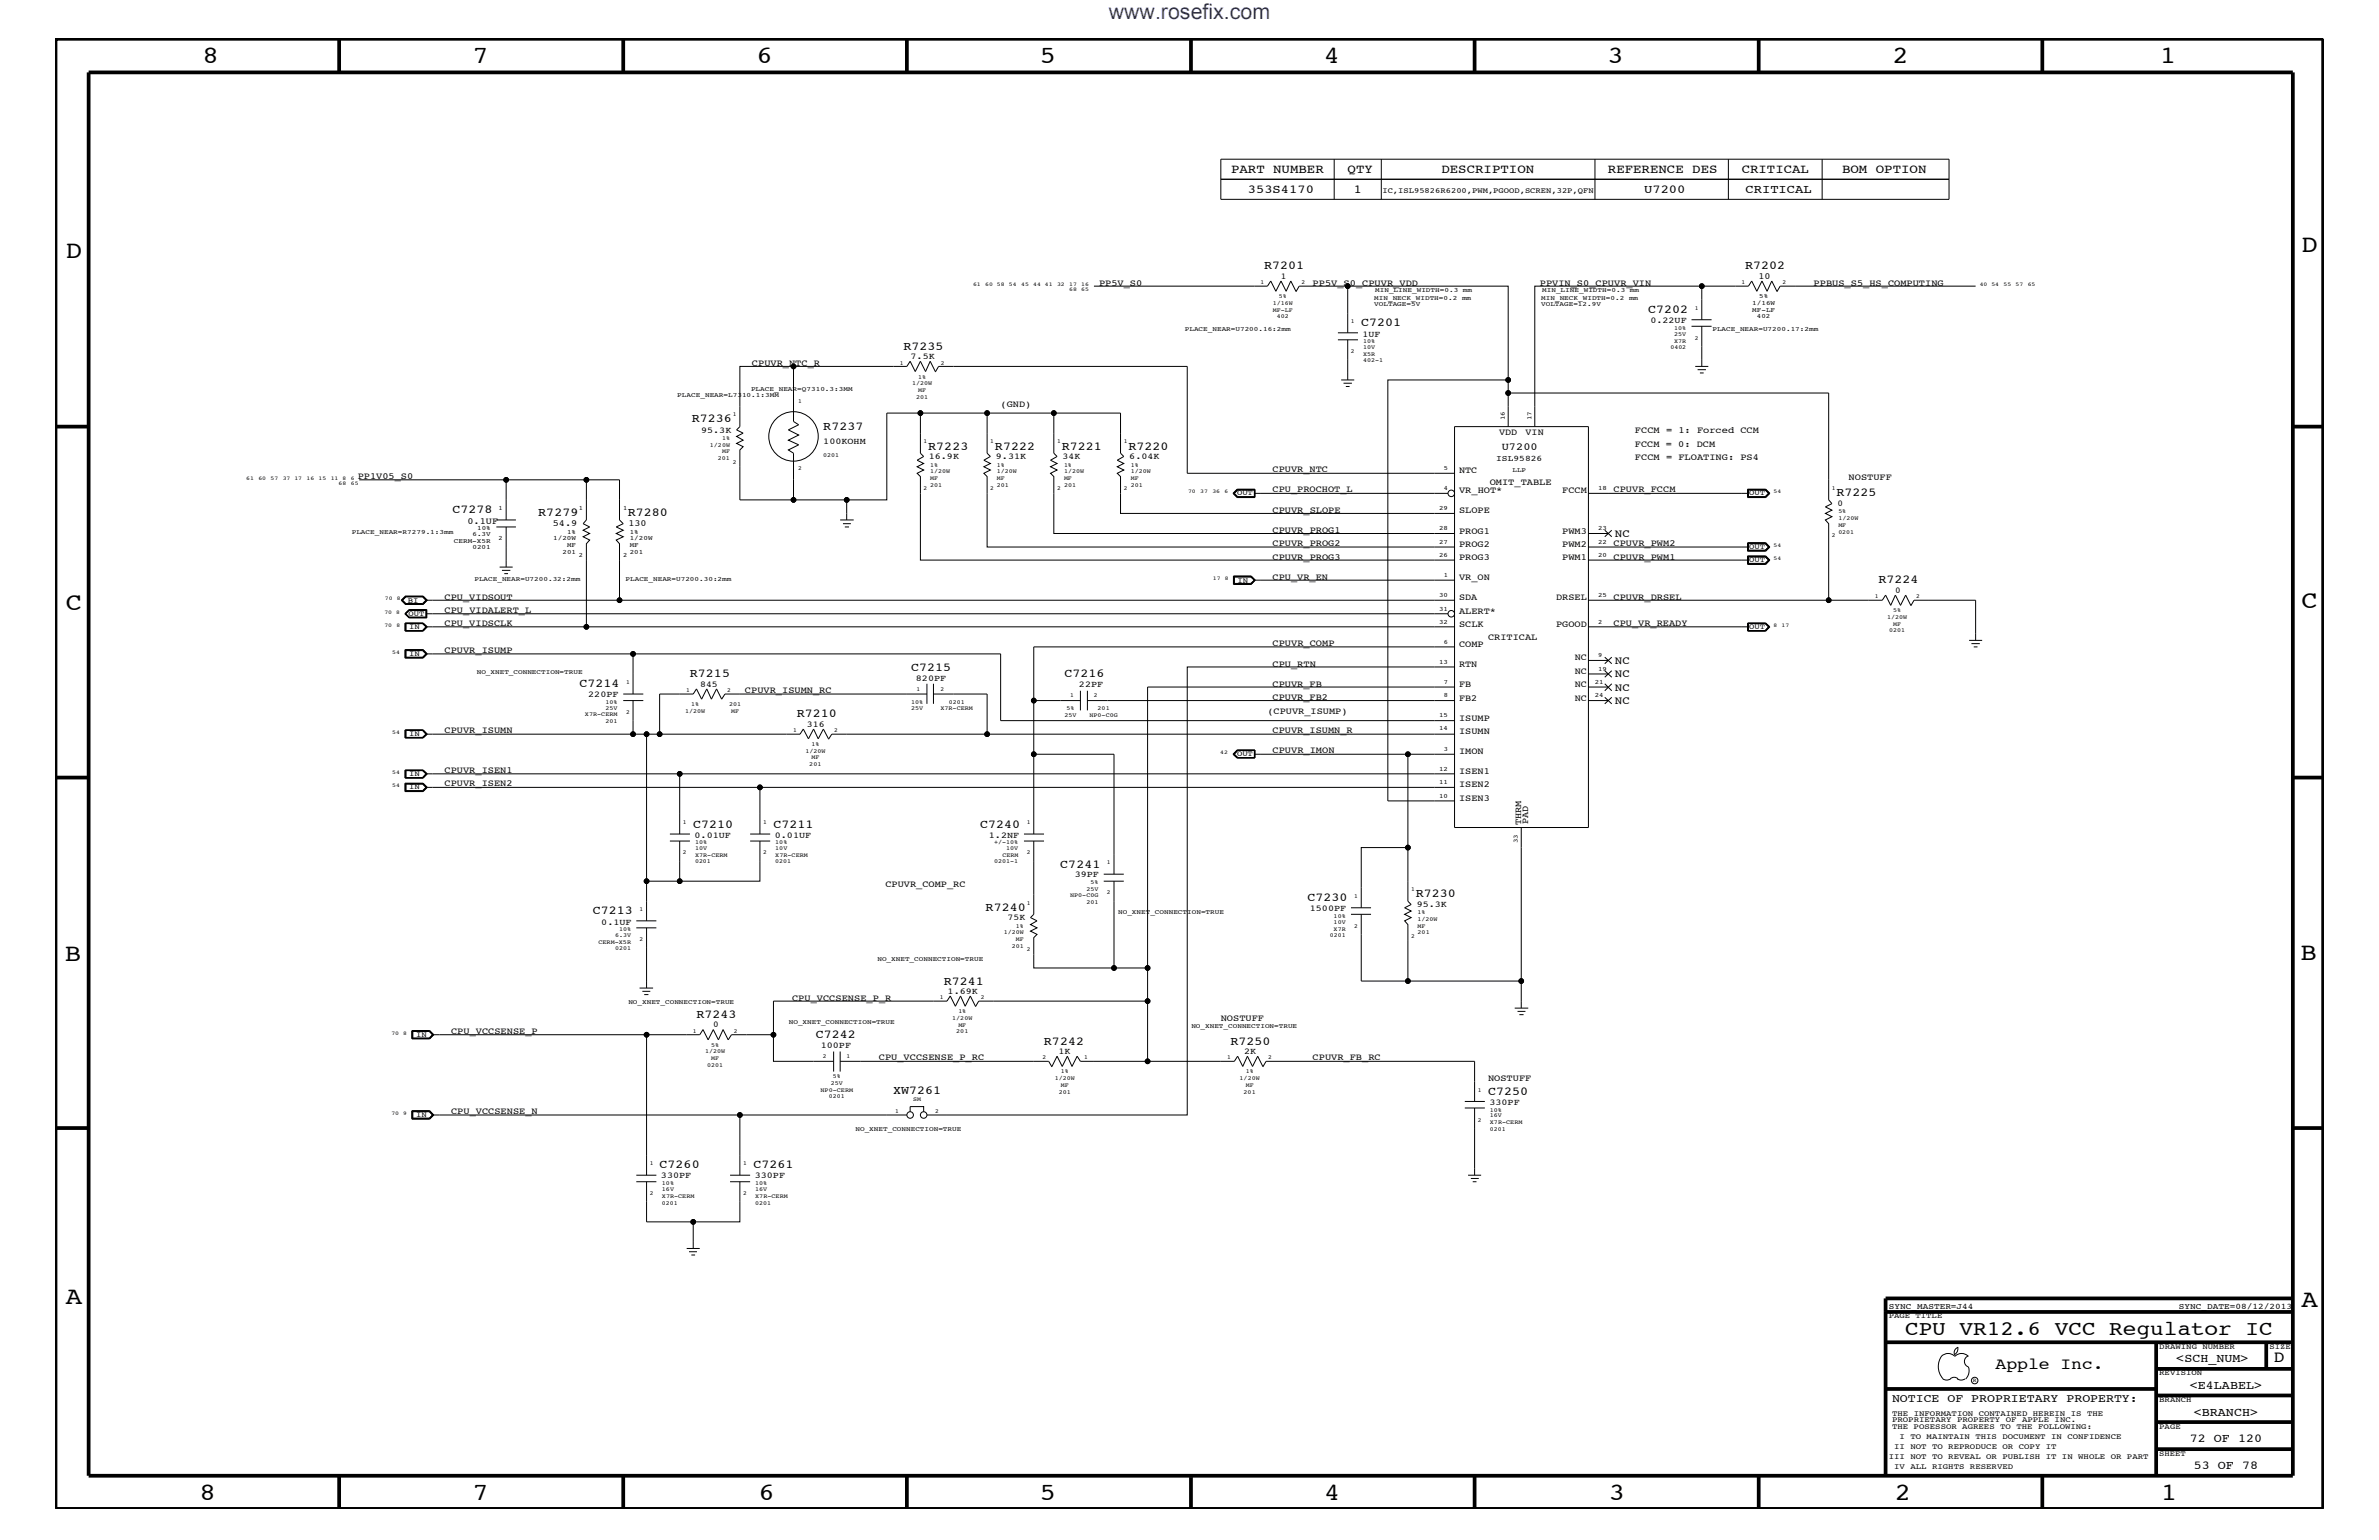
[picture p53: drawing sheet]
<svg xmlns="http://www.w3.org/2000/svg" width="432mm" height="279mm" viewBox="0 0 432 279" stroke-linecap="round" stroke-linejoin="round" font-family="sans-serif">
<defs><g id="words">
<g font-size="4.5">
<text x="36.7" y="11.5">8</text>
<text x="85.8" y="11.5">7</text>
<text x="137.3" y="11.5">6</text>
<text x="188.7" y="11.5">5</text>
<text x="240.3" y="11.5">4</text>
<text x="291.8" y="11.5">3</text>
<text x="343.5" y="11.5">2</text>
<text x="392" y="11.5">1</text>
<text x="11.9" y="46.8">D</text>
<text x="417.7" y="45.7">D</text>
<text x="11.9" y="110.6">C</text>
<text x="417.7" y="110.4">C</text>
<text x="11.8" y="174.3">B</text>
<text x="417.6" y="174.2">B</text>
<text x="11.9" y="236.7">A</text>
<text x="417.7" y="237.1">A</text>
<text x="36.2" y="272.1">8</text>
<text x="85.8" y="272.1">7</text>
<text x="137.7" y="272.1">6</text>
<text x="188.7" y="272.1">5</text>
<text x="240.4" y="272.1">4</text>
<text x="292" y="272.1">3</text>
<text x="343.9" y="272.1">2</text>
<text x="392.2" y="272.1">1</text>
</g>
<text font-size="3.9" fill="#00f" x="201.2" y="3.5">www.rosefix.com</text>
<text font-size="3.7" x="345.8" y="242.3">CPU VR12.6 VCC Regulator IC</text>
<g font-size="3">
<text x="362.2" y="248.4">Apple Inc.</text>
<text x="412.7" y="247.1">D</text>
</g>
<g font-size="2.3">
<text x="223.4" y="31.4">PART NUMBER</text>
<text x="244.6" y="31.4">QTY</text>
<text x="261.6" y="31.4">DESCRIPTION</text>
<text x="291.8" y="31.4">REFERENCE DES</text>
<text x="316.1" y="31.4">CRITICAL</text>
<text x="334.3" y="31.4">BOM OPTION</text>
</g>
<g font-size="2.2">
<text x="226.5" y="35">353S4170</text>
<text x="245.7" y="35">1</text>
<text x="298.4" y="35">U7200</text>
<text x="316.8" y="35">CRITICAL</text>
<text x="229.4" y="48.9">R7201</text>
<text x="316.7" y="48.9">R7202</text>
<text x="247.1" y="59.2">C7201</text>
<text x="299.1" y="56.8">C7202</text>
<text x="164" y="63.4">R7235</text>
<text x="125.6" y="76.7">R7236</text>
<text x="149.4" y="78">R7237</text>
<text x="168.5" y="81.6">R7223</text>
<text x="180.6" y="81.6">R7222</text>
<text x="192.7" y="81.6">R7221</text>
<text x="204.8" y="81.6">R7220</text>
<text x="82.1" y="93.2">C7278</text>
<text x="97.7" y="93.7">R7279</text>
<text x="114" y="93.7">R7280</text>
<text x="333.3" y="90">R7225</text>
<text x="341" y="105.9">R7224</text>
<text x="105.2" y="124.7">C7214</text>
<text x="125.2" y="122.9">R7215</text>
<text x="165.4" y="121.7">C7215</text>
<text x="193.2" y="122.9">C7216</text>
<text x="144.6" y="130.2">R7210</text>
<text x="125.8" y="150.1">C7210</text>
<text x="140.4" y="150.1">C7211</text>
<text x="177.9" y="150.1">C7240</text>
<text x="192.4" y="157.4">C7241</text>
<text x="107.6" y="165.9">C7213</text>
<text x="178.9" y="165.2">R7240</text>
<text x="237.3" y="163.5">C7230</text>
<text x="257" y="162.8">R7230</text>
<text x="171.3" y="178.7">R7241</text>
<text x="126.4" y="184.7">R7243</text>
<text x="148.1" y="188.3">C7242</text>
<text x="189.5" y="189.5">R7242</text>
<text x="223.4" y="189.5">R7250</text>
<text x="162.1" y="198.5">XW7261</text>
<text x="270.1" y="198.7">C7250</text>
<text x="119.7" y="211.9">C7260</text>
<text x="136.7" y="211.9">C7261</text>
<text x="395" y="247.1">&lt;SCH_NUM&gt;</text>
<text x="397.5" y="252">&lt;E4LABEL&gt;</text>
<text x="398.2" y="256.8">&lt;BRANCH&gt;</text>
<text x="397.5" y="261.6">72 OF 120</text>
<text x="398.2" y="266.6">53 OF 78</text>
</g>
<text font-size="2.1" x="343.4" y="254.4">NOTICE OF PROPRIETARY PROPERTY:</text>
<g font-size="2">
<text x="293.1" y="97.4">NC</text>
<text x="293.1" y="120.4">NC</text>
<text x="293.1" y="122.9">NC</text>
<text x="293.1" y="125.3">NC</text>
<text x="293.1" y="127.7">NC</text>
</g>
<text font-size="1.9" x="272.6" y="81.6">U7200</text>
<g font-size="1.7">
<text x="199.5" y="51.8">PP5V_S0</text>
<text x="238.3" y="51.8">PP5V_S0_CPUVR_VDD</text>
<text x="279.5" y="51.8">PPVIN_S0_CPUVR_VIN</text>
<text x="319.2" y="50.7">10</text>
<text x="329.2" y="51.8">PPBUS_S5_HS_COMPUTING</text>
<text x="136.5" y="66.3">CPUVR_NTC_R</text>
<text x="181.6" y="73.8">(GND)</text>
<text x="272.1" y="78.9">VDD</text>
<text x="276.9" y="78.9">VIN</text>
<text x="296.8" y="78.6">FCCM = 1: Forced CCM</text>
<text x="296.8" y="83.5">FCCM = FLOATING: PS4</text>
<text x="296.8" y="81.1">FCCM = 0: DCM</text>
<text x="64.9" y="86.9">PP1V05_S0</text>
<text x="231" y="89.4">CPU_PROCHOT_L</text>
<text x="231" y="85.7">CPUVR_NTC</text>
<text x="264.8" y="85.9">NTC</text>
<text x="264.8" y="89.5">VR_HOT*</text>
<text x="270.4" y="87.9">OMIT_TABLE</text>
<text x="283.5" y="89.5">FCCM</text>
<text x="292.9" y="89.4">CPUVR_FCCM</text>
<text x="335.5" y="87.1">NOSTUFF</text>
<text x="84.8" y="95">0.1UF</text>
<text x="100.3" y="95.4">54.9</text>
<text x="114" y="95.4">130</text>
<text x="231" y="93">CPUVR_SLOPE</text>
<text x="264.8" y="93.2">SLOPE</text>
<text x="231" y="96.6">CPUVR_PROG1</text>
<text x="231" y="99.1">CPUVR_PROG2</text>
<text x="231" y="101.5">CPUVR_PROG3</text>
<text x="264.8" y="101.6">PROG3</text>
<text x="264.8" y="99.3">PROG2</text>
<text x="264.8" y="96.8">PROG1</text>
<text x="283.5" y="101.6">PWM1</text>
<text x="283.5" y="99.3">PWM2</text>
<text x="283.5" y="96.8">PWM3</text>
<text x="292.9" y="101.5">CPUVR_PWM1</text>
<text x="292.9" y="99.1">CPUVR_PWM2</text>
<text x="231" y="105.2">CPU_VR_EN</text>
<text x="264.8" y="105.3">VR_ON</text>
<text x="80.7" y="108.8">CPU_VIDSOUT</text>
<text x="80.7" y="113.7">CPU_VIDSCLK</text>
<text x="80.7" y="111.2">CPU_VIDALERT_L</text>
<text x="264.8" y="113.7">SCLK</text>
<text x="264.8" y="111.4">ALERT*</text>
<text x="264.8" y="108.9">SDA</text>
<text x="282.4" y="108.9">DRSEL</text>
<text x="282.4" y="113.7">PGOOD</text>
<text x="292.9" y="113.7">CPU_VR_READY</text>
<text x="292.9" y="108.8">CPUVR_DRSEL</text>
<text x="80.7" y="118.5">CPUVR_ISUMP</text>
<text x="231" y="117.3">CPUVR_COMP</text>
<text x="264.8" y="117.4">COMP</text>
<text x="270.1" y="116.2">CRITICAL</text>
<text x="285.8" y="119.8">NC</text>
<text x="135.2" y="125.8">CPUVR_ISUMN_RC</text>
<text x="231" y="120.9">CPU_RTN</text>
<text x="231" y="124.6">CPUVR_FB</text>
<text x="264.8" y="124.7">FB</text>
<text x="264.8" y="121">RTN</text>
<text x="285.8" y="122.3">NC</text>
<text x="285.8" y="124.7">NC</text>
<text x="230" y="129.6">(CPUVR_ISUMP)</text>
<text x="231" y="126.9">CPUVR_FB2</text>
<text x="264.8" y="130.8">ISUMP</text>
<text x="264.8" y="127.1">FB2</text>
<text x="285.8" y="127.1">NC</text>
<text x="80.7" y="133">CPUVR_ISUMN</text>
<text x="231" y="136.7">CPUVR_IMON</text>
<text x="231" y="133">CPUVR_ISUMN_R</text>
<text x="264.8" y="136.8">IMON</text>
<text x="264.8" y="133.2">ISUMN</text>
<text x="80.7" y="140.3">CPUVR_ISEN1</text>
<text x="80.7" y="142.7">CPUVR_ISEN2</text>
<text x="264.8" y="142.9">ISEN2</text>
<text x="264.8" y="140.4">ISEN1</text>
<text x="264.8" y="145.3">ISEN3</text>
<text x="276.1" y="149.8" transform="rotate(-90 276.1 149.8)">THRM</text>
<text x="277.4" y="149.5" transform="rotate(-90 277.4 149.5)">PAD</text>
<text x="160.7" y="160.9">CPUVR_COMP_RC</text>
<text x="143.8" y="181.6">CPU_VCCSENSE_P_R</text>
<text x="221.6" y="185.3">NOSTUFF</text>
<text x="81.9" y="187.6">CPU_VCCSENSE_P</text>
<text x="159.5" y="192.4">CPU_VCCSENSE_P_RC</text>
<text x="238.3" y="192.4">CPUVR_FB_RC</text>
<text x="270.1" y="196.2">NOSTUFF</text>
<text x="81.9" y="202.1">CPU_VCCSENSE_N</text>
</g>
<g font-size="1.6">
<text x="232.5" y="50.7">1</text>
<text x="299.6" y="58.6">0.22UF</text>
<text x="165.3" y="65.1">7.5K</text>
<text x="247.3" y="61.1">1UF</text>
<text x="127.3" y="78.5">95.3K</text>
<text x="149.4" y="80.5">100KOHM</text>
<text x="168.6" y="83.3">16.9K</text>
<text x="180.8" y="83.3">9.31K</text>
<text x="192.9" y="83.3">34K</text>
<text x="205" y="83.3">6.04K</text>
<text x="333.5" y="91.8">0</text>
<text x="344" y="107.6">0</text>
<text x="127.1" y="124.6">845</text>
<text x="166.2" y="123.5">820PF</text>
<text x="195.8" y="124.7">22PF</text>
<text x="106.8" y="126.5">220PF</text>
<text x="146.5" y="131.9">316</text>
<text x="126.1" y="152">0.01UF</text>
<text x="140.6" y="152">0.01UF</text>
<text x="179.5" y="152">1.2NF</text>
<text x="195.1" y="159.2">39PF</text>
<text x="109.1" y="167.8">0.1UF</text>
<text x="182.9" y="167">75K</text>
<text x="237.7" y="165.3">1500PF</text>
<text x="257.1" y="164.5">95.3K</text>
<text x="172" y="180.4">1.69K</text>
<text x="129.5" y="186.4">0</text>
<text x="149" y="190.2">100PF</text>
<text x="192.1" y="191.2">1K</text>
<text x="225.8" y="191.2">2K</text>
<text x="270.3" y="200.4">330PF</text>
<text x="120" y="213.8">330PF</text>
<text x="137" y="213.8">330PF</text>
</g>
<g font-size="1.5">
<text x="271.6" y="83.7">ISL95826</text>
<text x="342.8" y="237.4">SYNC_MASTER=J44</text>
<text x="395.5" y="237.4">SYNC_DATE=08/12/2013</text>
</g>
<g font-size="1.4">
<text x="250.9" y="35">IC,ISL95826R6200,PWM,PGOOD,SCREN,32P,QFN</text>
<text x="224.5" y="89.9">OUT</text>
<text x="317.5" y="89.9">OUT</text>
<text x="317.5" y="99.6">OUT</text>
<text x="224.6" y="105.7">IN</text>
<text x="317.5" y="102.1">OUT</text>
<text x="74" y="109.3">BI</text>
<text x="74.2" y="111.7">OUT</text>
<text x="74.3" y="114.2">IN</text>
<text x="74.3" y="119">IN</text>
<text x="317.5" y="114.2">OUT</text>
<text x="74.3" y="133.5">IN</text>
<text x="224.5" y="137.2">OUT</text>
<text x="74.3" y="140.8">IN</text>
<text x="74.3" y="143.2">IN</text>
<text x="75.5" y="188.1">IN</text>
<text x="75.5" y="202.6">IN</text>
<text x="342.8" y="239.2">PAGE TITLE</text>
<text x="391.9" y="244.7">DRAWING NUMBER</text>
<text x="411.9" y="244.7">SIZE</text>
<text x="391.9" y="249.5">REVISION</text>
<text x="343.4" y="256.8">THE INFORMATION CONTAINED HEREIN IS THE</text>
<text x="391.9" y="254.4">BRANCH</text>
<text x="343.4" y="258">PROPRIETARY PROPERTY OF APPLE INC.</text>
<text x="343.4" y="259.3">THE POSESSOR AGREES TO THE FOLLOWING:</text>
<text x="343.8" y="262.9">II NOT TO REPRODUCE OR COPY IT</text>
<text x="344.8" y="261.1">I TO MAINTAIN THIS DOCUMENT IN CONFIDENCE</text>
<text x="391.9" y="259.3">PAGE</text>
<text x="342.8" y="264.7">III NOT TO REVEAL OR PUBLISH IT IN WHOLE OR PART</text>
<text x="343.8" y="266.6">IV ALL RIGHTS RESERVED</text>
<text x="391.9" y="264.1">SHEET</text>
</g>
<g font-size="1.2">
<text x="249.6" y="53">MIN_LINE_WIDTH=0.3</text>
<text x="265.5" y="53">mm</text>
<text x="279.9" y="53">MIN_LINE_WIDTH=0.3</text>
<text x="295.8" y="53">mm</text>
<text x="215.1" y="60">PLACE_NEAR=U7200.16:2mm</text>
<text x="249.4" y="55.6">VOLTAGE=5V</text>
<text x="249.4" y="54.4">MIN_NECK_WIDTH=0.2</text>
<text x="265.4" y="54.4">mm</text>
<text x="279.7" y="55.6">VOLTAGE=12.9V</text>
<text x="279.7" y="54.4">MIN_NECK_WIDTH=0.2</text>
<text x="295.7" y="54.4">mm</text>
<text x="310.8" y="60">PLACE_NEAR=U7200.17:2mm</text>
<text x="318.1" y="55.3">1/16W</text>
<text x="318.1" y="56.6">MF-LF</text>
<text x="318.9" y="57.8">402</text>
<text x="319.3" y="54.1">5%</text>
<text x="136.3" y="70.9">PLACE_NEAR=Q7310.3:3MM</text>
<text x="122.9" y="72.1">PLACE_NEAR=L7310.1:3MM</text>
<text x="273.1" y="76.2" transform="rotate(-90 273.1 76.2)">16</text>
<text x="278" y="76.2" transform="rotate(-90 278 76.2)">17</text>
<text x="262" y="85.3">5</text>
<text x="262" y="88.9">4</text>
<text x="274.5" y="85.6">LLP</text>
<text x="290.1" y="88.9">18</text>
<text x="90.5" y="92.6">1</text>
<text x="105.1" y="92.6">1</text>
<text x="113.1" y="92.6">1</text>
<text x="261.2" y="92.6">29</text>
<text x="63.8" y="96.8">PLACE_NEAR=R7279.1:3mm</text>
<text x="82.4" y="98.5">CERM-X5R</text>
<text x="85.8" y="99.7">0201</text>
<text x="85.8" y="97.3">6.3V</text>
<text x="86.6" y="96.2">10%</text>
<text x="90.5" y="98">2</text>
<text x="100.4" y="98">1/20W</text>
<text x="102.1" y="100.4">201</text>
<text x="103" y="99.3">MF</text>
<text x="103" y="96.8">1%</text>
<text x="105.1" y="101">2</text>
<text x="113.1" y="101">2</text>
<text x="114.3" y="100.4">201</text>
<text x="114.3" y="98">1/20W</text>
<text x="114.3" y="99.3">MF</text>
<text x="114.3" y="96.8">1%</text>
<text x="261.2" y="96.2">28</text>
<text x="261.2" y="98.7">27</text>
<text x="261.2" y="101">26</text>
<text x="290.1" y="101">20</text>
<text x="290.1" y="98.7">22</text>
<text x="290.1" y="96.2">23</text>
<text x="86.1" y="105.4">PLACE_NEAR=U7200.32:2mm</text>
<text x="113.5" y="105.4">PLACE_NEAR=U7200.30:2mm</text>
<text x="262" y="104.7">1</text>
<text x="261.2" y="110.8">31</text>
<text x="261.2" y="113.1">32</text>
<text x="261.2" y="108.3">30</text>
<text x="290.1" y="113.1">2</text>
<text x="290.1" y="108.3">25</text>
<text x="262" y="116.8">6</text>
<text x="290.1" y="119.2">9</text>
<text x="86.5" y="122.2">NO_XNET_CONNECTION=TRUE</text>
<text x="261.2" y="120.4">13</text>
<text x="262" y="124.1">7</text>
<text x="289.5" y="124.1">21</text>
<text x="290.1" y="121.7">19</text>
<text x="261.2" y="130.2">15</text>
<text x="262" y="126.5">8</text>
<text x="289.5" y="126.5">24</text>
<text x="261.2" y="132.5">14</text>
<text x="262" y="136.2">3</text>
<text x="261.2" y="139.8">12</text>
<text x="261.2" y="142.3">11</text>
<text x="261.2" y="144.7">10</text>
<text x="275.5" y="152.9" transform="rotate(-90 275.5 152.9)">33</text>
<text x="202.9" y="165.9">NO_XNET_CONNECTION=TRUE</text>
<text x="159.3" y="174.4">NO_XNET_CONNECTION=TRUE</text>
<text x="114" y="182.2">NO_XNET_CONNECTION=TRUE</text>
<text x="143.2" y="185.9">NO_XNET_CONNECTION=TRUE</text>
<text x="216.2" y="186.5">NO_XNET_CONNECTION=TRUE</text>
<text x="155.3" y="205.3">NO_XNET_CONNECTION=TRUE</text>
</g>
<g font-size="1.1">
<text x="228.8" y="51.6">1</text>
<text x="236.2" y="51.6">2</text>
<text x="316.1" y="51.6">1</text>
<text x="323.5" y="51.6">2</text>
<text x="231" y="55.3">1/16W</text>
<text x="231" y="56.6">MF-LF</text>
<text x="231.7" y="57.8">402</text>
<text x="232.1" y="54.1">5%</text>
<text x="245.2" y="58.6">1</text>
<text x="303.9" y="59.8">10%</text>
<text x="307.6" y="56.2">1</text>
<text x="245.2" y="64">2</text>
<text x="247.4" y="62.3">10%</text>
<text x="247.4" y="65.7">402-1</text>
<text x="247.4" y="63.4">10V</text>
<text x="247.4" y="64.5">X5R</text>
<text x="303.2" y="63.4">0402</text>
<text x="303.9" y="62.2">X7R</text>
<text x="303.9" y="60.9">25V</text>
<text x="307.6" y="61.7">2</text>
<text x="163.3" y="66.2">1</text>
<text x="165.6" y="69.9">1/20W</text>
<text x="166.7" y="68.7">1%</text>
<text x="166.7" y="71.1">MF</text>
<text x="170.8" y="66.2">2</text>
<text x="133" y="75.6">1</text>
<text x="144.9" y="73.2">1</text>
<text x="166.3" y="72.3">201</text>
<text x="128.9" y="81.1">1/20W</text>
<text x="130.3" y="83.5">201</text>
<text x="131.1" y="82.2">MF</text>
<text x="131.1" y="79.9">1%</text>
<text x="149.4" y="82.8">0201</text>
<text x="167.6" y="80.5">1</text>
<text x="179.7" y="80.5">1</text>
<text x="191.9" y="80.5">1</text>
<text x="204" y="80.5">1</text>
<text x="133" y="84.1">2</text>
<text x="144.9" y="85.3">2</text>
<text x="167.6" y="88.9">2</text>
<text x="168.8" y="88.3">201</text>
<text x="168.8" y="85.9">1/20W</text>
<text x="168.8" y="87.1">MF</text>
<text x="168.8" y="84.7">1%</text>
<text x="179.7" y="88.9">2</text>
<text x="180.9" y="88.3">201</text>
<text x="180.9" y="85.9">1/20W</text>
<text x="180.9" y="87.1">MF</text>
<text x="180.9" y="84.7">1%</text>
<text x="191.9" y="88.9">2</text>
<text x="193.1" y="88.3">201</text>
<text x="193.1" y="85.9">1/20W</text>
<text x="193.1" y="87.1">MF</text>
<text x="193.1" y="84.7">1%</text>
<text x="204" y="88.9">2</text>
<text x="205.2" y="88.3">201</text>
<text x="205.2" y="85.9">1/20W</text>
<text x="205.2" y="87.1">MF</text>
<text x="205.2" y="84.7">1%</text>
<text x="332.5" y="88.9">1</text>
<text x="333.7" y="93.2">5%</text>
<text x="333.7" y="94.3">1/20W</text>
<text x="333.7" y="95.6">MF</text>
<text x="332.5" y="97.4">2</text>
<text x="333.7" y="96.8">0201</text>
<text x="340.3" y="108.6">1</text>
<text x="342.5" y="112.3">1/20W</text>
<text x="343.6" y="111.1">5%</text>
<text x="343.6" y="113.6">MF</text>
<text x="347.8" y="108.6">2</text>
<text x="342.9" y="114.8">0201</text>
<text x="113.6" y="124.1">1</text>
<text x="124.5" y="125.5">1</text>
<text x="132" y="125.5">2</text>
<text x="166.4" y="125.3">1</text>
<text x="170.7" y="125.3">2</text>
<text x="106.2" y="130">X7R-CERM</text>
<text x="109.9" y="131.3">201</text>
<text x="109.9" y="127.7">10%</text>
<text x="109.9" y="128.8">25V</text>
<text x="113.6" y="129.6">2</text>
<text x="124.3" y="129.3">1/20W</text>
<text x="125.4" y="128">1%</text>
<text x="132.3" y="128">201</text>
<text x="132.7" y="129.3">MF</text>
<text x="165.4" y="127.7">10%</text>
<text x="165.4" y="128.9">25V</text>
<text x="170.7" y="128.9">X7R-CERM</text>
<text x="172.2" y="127.7">0201</text>
<text x="193.2" y="130.2">25V</text>
<text x="193.6" y="128.9">5%</text>
<text x="194.2" y="126.5">1</text>
<text x="197.7" y="130.2">NP0-C0G</text>
<text x="198.5" y="126.5">2</text>
<text x="199.2" y="128.9">201</text>
<text x="143.9" y="132.8">1</text>
<text x="146.2" y="136.6">1/20W</text>
<text x="147.3" y="137.8">MF</text>
<text x="147.3" y="135.3">1%</text>
<text x="151.4" y="132.8">2</text>
<text x="146.9" y="139">201</text>
<text x="124" y="149.5">1</text>
<text x="138.5" y="149.5">1</text>
<text x="186.4" y="149.5">1</text>
<text x="124" y="155">2</text>
<text x="126.2" y="154.3">10V</text>
<text x="126.2" y="155.5">X7R-CERM</text>
<text x="126.2" y="153.2">10%</text>
<text x="138.5" y="155">2</text>
<text x="140.7" y="155.5">X7R-CERM</text>
<text x="140.7" y="154.3">10V</text>
<text x="140.7" y="153.2">10%</text>
<text x="180.4" y="153.2">+/-10%</text>
<text x="181.9" y="155.5">CERM</text>
<text x="182.6" y="154.3">10V</text>
<text x="186.4" y="155">2</text>
<text x="126.2" y="156.7">0201</text>
<text x="140.7" y="156.7">0201</text>
<text x="180.4" y="156.7">0201-1</text>
<text x="197.2" y="161.6">25V</text>
<text x="198" y="160.5">5%</text>
<text x="200.9" y="156.8">1</text>
<text x="256.1" y="161.7">1</text>
<text x="116.1" y="165.3">1</text>
<text x="186.4" y="164.1">1</text>
<text x="194.2" y="162.8">NP0-C0G</text>
<text x="197.2" y="163.9">201</text>
<text x="200.9" y="162.2">2</text>
<text x="242.1" y="166.5">10%</text>
<text x="242.1" y="167.6">10V</text>
<text x="245.8" y="162.8">1</text>
<text x="257.3" y="167.1">1/20W</text>
<text x="257.3" y="165.9">1%</text>
<text x="108.6" y="171.2">CERM-X5R</text>
<text x="111.7" y="172.4">0201</text>
<text x="111.7" y="170">6.3V</text>
<text x="112.4" y="168.9">10%</text>
<text x="116.1" y="170.7">2</text>
<text x="182.2" y="169.5">1/20W</text>
<text x="183.6" y="172">201</text>
<text x="184.4" y="170.7">MF</text>
<text x="184.4" y="168.3">1%</text>
<text x="186.4" y="172.6">2</text>
<text x="241.4" y="170">0201</text>
<text x="242.1" y="168.9">X7R</text>
<text x="245.8" y="168.3">2</text>
<text x="256.1" y="170.1">2</text>
<text x="257.3" y="168.3">MF</text>
<text x="257.3" y="169.5">201</text>
<text x="170.6" y="181.3">1</text>
<text x="172.8" y="185">1/20W</text>
<text x="173.9" y="183.8">1%</text>
<text x="178.1" y="181.3">2</text>
<text x="125.7" y="187.4">1</text>
<text x="128" y="191.1">1/20W</text>
<text x="129.1" y="189.9">5%</text>
<text x="133.2" y="187.4">2</text>
<text x="149.4" y="192">2</text>
<text x="153.7" y="192">1</text>
<text x="173.6" y="187.5">201</text>
<text x="173.9" y="186.3">MF</text>
<text x="128.4" y="193.6">0201</text>
<text x="129.1" y="192.3">MF</text>
<text x="150.8" y="196.8">25V</text>
<text x="151.2" y="195.6">5%</text>
<text x="189.2" y="192.2">2</text>
<text x="191.5" y="195.9">1/20W</text>
<text x="192.6" y="197.2">MF</text>
<text x="192.6" y="194.8">1%</text>
<text x="196.8" y="192.2">1</text>
<text x="222.8" y="192.2">1</text>
<text x="225" y="195.9">1/20W</text>
<text x="226.1" y="197.2">MF</text>
<text x="226.1" y="194.8">1%</text>
<text x="230.2" y="192.2">2</text>
<text x="148.9" y="198.1">NP0-CERM</text>
<text x="150.5" y="199.2">0201</text>
<text x="162.5" y="201.9">1</text>
<text x="165.7" y="199.8">SM</text>
<text x="169.8" y="201.9">2</text>
<text x="192.2" y="198.4">201</text>
<text x="225.7" y="198.4">201</text>
<text x="268.2" y="198.1">1</text>
<text x="268.2" y="203.5">2</text>
<text x="270.4" y="202.7">16V</text>
<text x="270.4" y="204">X7R-CERM</text>
<text x="270.4" y="201.7">10%</text>
<text x="270.4" y="205.2">0201</text>
<text x="117.9" y="211.4">1</text>
<text x="120.1" y="215">10%</text>
<text x="134.9" y="211.4">1</text>
<text x="137.1" y="215">10%</text>
<text x="117.9" y="216.9">2</text>
<text x="120.1" y="218.6">0201</text>
<text x="120.1" y="217.3">X7R-CERM</text>
<text x="120.1" y="216.1">16V</text>
<text x="134.9" y="216.9">2</text>
<text x="137.1" y="217.3">X7R-CERM</text>
<text x="137.1" y="216.1">16V</text>
<text x="137.1" y="218.6">0201</text>
</g>
<g font-size="1">
<text x="176.6" y="51.9">61</text>
<text x="178.8" y="51.9">60 58</text>
<text x="183.1" y="51.9">54</text>
<text x="185.3" y="51.9">45</text>
<text x="187.5" y="51.9">44 41</text>
<text x="191.9" y="51.9">32</text>
<text x="194.1" y="51.9">17</text>
<text x="194.1" y="52.9">68</text>
<text x="196.3" y="51.9">16</text>
<text x="196.3" y="52.9">65</text>
<text x="359.3" y="51.9">40 54</text>
<text x="363.6" y="51.9">55</text>
<text x="365.8" y="51.9">57</text>
<text x="368" y="51.9">65</text>
<text x="44.7" y="87.1">61</text>
<text x="46.9" y="87.1">60</text>
<text x="49.1" y="87.1">57</text>
<text x="51.3" y="87.1">37 17</text>
<text x="55.6" y="87.1">16</text>
<text x="57.8" y="87.1">15</text>
<text x="60" y="87.1">11 8</text>
<text x="61.5" y="88">68</text>
<text x="63.7" y="87.1">6</text>
<text x="63.7" y="88">65</text>
<text x="215.6" y="89.5">70</text>
<text x="217.8" y="89.5">37</text>
<text x="220" y="89.5">36</text>
<text x="222.2" y="89.5">6</text>
<text x="321.9" y="89.5">54</text>
<text x="321.9" y="99.3">54</text>
<text x="321.9" y="101.6">54</text>
<text x="220.1" y="105.3">17</text>
<text x="222.3" y="105.3">8</text>
<text x="69.8" y="113.7">70</text>
<text x="69.8" y="111.4">70 8</text>
<text x="69.8" y="108.9">70</text>
<text x="72" y="113.7">8</text>
<text x="72.1" y="108.9">8</text>
<text x="321.9" y="113.7">8</text>
<text x="323.3" y="113.7">17</text>
<text x="71.2" y="118.6">54</text>
<text x="71.2" y="133.2">54</text>
<text x="221.5" y="136.8">42</text>
<text x="71.2" y="140.4">54</text>
<text x="71.2" y="142.9">54</text>
<text x="71" y="187.7">70 8</text>
<text x="71" y="202.3">70 9</text>
<text x="358.1" y="250.7">R</text>
</g>
</g></defs>
<g fill="none" stroke="#000" stroke-width=".18">
<path d="M221.6 32.5h132.2M221.6 28.9h132.2v7.3h-132.2zM242.2 28.9v7.3M250.7 28.9v7.3M289.5 28.9v7.3M313.7 28.9v7.3M330.7 28.9v7.3M198.6 51.9h31.5l.5-.9 1 1.8 .9-1.8 .9 1.8 .9-1.8 .9 1.8M244.6 51.9h-8.8l-.6 1M244.6 51.9v8.5M244.6 51.9h29.1v17M307 58h3.7"/>
<path d="M307 59.2h3.7M308.9 51.9h-30.3v25.5M308.9 59.2v7.3M322.5 52.8l-.9-1.8-.9 1.8-.9-1.8-.9 1.8-1-1.8-.5 .9h-8.5v6.1M358.6 51.9h-35.5l-.6 1M144 66.5v10l1 .6-1.9 .9 1.9 .9-1.9 1 1.9 .8-1.9 .9 .9 .6v8.5h17v-15.8h6.1v7.3l.6 .6-1.2 .7 1.2 .6-1.2 .6 1.2 .6-1.2 .6 .6 .6v15.1h96.9M167.1 74.9h12.1M169.8 67.5l.6-1h45.1v19.4h48.5M169.8 67.4l-1-1.9-.8 1.9-.9-1.9-1 1.9-.9-1.9-.6 1h-30.3v10.9l-.6 .6 1.2 .6-1.2 .6 1.2 .7-1.2 .5 1.2 .6-.6 .6v9.1h9.7M191.3 74.9h12.1v7.3l.6 .6-1.2 .7 1.2 .6-1.2 .6 1.2 .6-1.2 .6 .6 .6v6.7h60.6M242.8 61.7h3.7M242.8 60.4h3.7"/>
<path d="M243.4 68.9h2.4M243.9 69.5h1.5M244.3 70.1h.7M244.6 61.7v7.2M264 77.4h24.3v72.7h-24.3zM273.7 71.3v-2.4h-21.8v76.4h12.1M273.7 77.4v-6.1h58.2v19.4l.6 .7-1.2 .6 1.2 .6-1.2 .6 1.2 .5-1.2 .6 .6 .7v13.9h9.8l.5-.9 1 1.8 .8-1.8 1 1.8 .9-1.8 .9 1.8M307.7 66.5h2.4M308.1 67.1h1.5M308.5 67.7h.7M65.2 87.1h26.7v7.2M90.1 94.3h3.5"/>
<path d="M90.1 95.6h3.5M91.9 87.1h14.5v7.2l-.6 .7 1.2 .6-1.2 .6 1.2 .6-1.2 .6 1.2 .6-.6 .7v15M91.9 95.6v7.3M106.4 87.1h6v7.2l.7 .7-1.2 .6 1.2 .6-1.2 .6 1.2 .6-1.2 .6 .5 .7v10.2h151.6M152.5 94.3h2.4M153 95h1.4M153.3 95.6h.8M153.7 90.7v3.6M223.8 89.5l.7-.8h3.3v1.6h-3.3zM224.6 88.8l-.6 .7 .6 .7M227.7 88.8v1.4M227.7 88.9h-3.1l-.6 .6 .6 .6h3.1"/>
<path d="M227.7 89.5h35.1M227.8 88.8h-3.3l-.6 .7 .6 .7h3.3M264 96.8h-72.7v-10.3l-.6-.6 1.2-.6-1.2-.6 1.2-.6-1.2-.6 1.2-.7-.6-.6v-7.3h-12.1v7.3l.6 .6-1.2 .7 1.2 .6-1.2 .6 1.2 .6-1.2 .6 .6 .6v12.7h84.8M288.3 89.5h29.1M288.3 96.8h3.6M288.3 99.2h29.1M291.3 96.2l1.2 1.2M292.5 96.2l-1.2 1.2M317.2 88.7h3.3l.7 .8-.7 .8h-3.3zM317.2 98.5h3.3l.7 .7-.7 .8h-3.3zM317.3 98.5v1.4h3.2l.7-.7-.7-.7M317.3 88.8h3.2l.7 .7-.7 .7h-3.2z"/>
<path d="M317.4 88.9h3l.6 .6-.6 .6h-3M317.4 98.7h3l.6 .5-.6 .6M317.4 88.8v1.4M317.4 98.6h3l.7 .6-.7 .6h-3zM320.4 88.8l.7 .7-.7 .7M72.8 108.9l.8-.8h3.2l.8 .8-.8 .8h-3.2zM72.9 108.9l.8-.7h3.1l.7 .7-.7 .8h-3.1zM73 108.9l.7-.7h3l.7 .7-.7 .7h-3zM73.1 108.9l.6-.6h3l.6 .6-.6 .6h-3zM73.5 117.9h3.3l.8 .7-.8 .8h-3.3zM73.5 111.4l.8-.8h3.2v1.5h-3.2zM73.5 111.4l.8 .6"/>
<path d="M73.6 113v1.5M73.7 118h3l.6 .6-.6 .6h-3M73.7 111.4l.6-.6h3v1.1h-3zM74.3 110.7l-.8 .7M74.3 110.7l-.7 .7 .7 .6M74.3 110.7h3.1v1.3h-3.1M76.7 113.1l.6 .6-.6 .7M76.7 113.1h-3v1.3h3M76.7 119.3l.7-.7-.7-.6h-3v1.3M76.7 113.1l.7 .6-.7 .7M76.8 113l.8 .7-.8 .8M76.8 113l.7 .7-.7 .8"/>
<path d="M76.8 117.9l.7 .7-.7 .7h-3.2v-1.4M76.8 113h-3.3v1.5h3.3M77.3 108.9h35.1M77.3 113.7h186.7M77.3 111.4h185.5M77.3 118.6h37.6M90.7 102.9h2.4M91.1 103.5h1.5M91.5 104.1h.7M223.9 104.5h3.2l.8 .8-.8 .7h-3.2zM224 104.7h3.1l.6 .6M224 106v-1.4h3.1l.7 .7-.7 .7"/>
<path d="M227 104.7l.7 .6-.7 .6h-3v-1.2M227.7 105.3l-.6 .6h-3.1M227.7 105.3h36.3M264 117.4h-76.4v33.9M288.3 108.9h43.6M288.3 113.7h29.1M288.3 101.6h29.1M288.3 119.8h3.6M291.3 119.2l1.2 1.2M292.5 119.2l-1.2 1.2M317.2 100.9h3.3l.7 .7-.7 .8h-3.3zM317.3 113v1.5"/>
<path d="M317.4 101h3l.7 .6-.7 .7h-3zM320.4 113.1l.7 .6-.7 .7M320.4 113.1l.6 .6-.6 .7M320.4 101l.6 .6-.6 .6h-3M320.4 113.1h-3v1.3h3M320.5 113l.7 .7-.7 .8M320.5 113h-3.3v1.5h3.3M320.5 102.4l.7-.8-.7-.7h-3.2v1.5M346.8 109.9l.6-1h11.2v7.3M357.4 116.2h2.4M357.8 116.8h1.5M358.2 117.4h.7"/>
<path d="M73.6 132.4v1.5M73.6 139.7v1.5M76.7 139.8l.6 .6-.6 .7M76.7 132.5l.6 .7-.6 .6M76.7 132.5h-3v1.3h3M76.7 139.8h-3v1.3h3M76.7 139.8l.7 .6-.7 .7M76.7 132.5l.7 .7-.7 .6M76.8 139.7l.8 .7-.8 .8M76.8 132.4l.8 .8-.8 .7M76.8 139.7l.7 .7-.7 .8M76.8 132.4l.7 .8-.7 .7"/>
<path d="M76.8 132.4h-3.3v1.5h3.3M76.8 139.7h-3.3v1.5h3.3M113.1 127.1h3.7M113.1 125.9h3.7M114.9 125.9v-7.3h66.7v12.1h82.4M114.9 127.1v6.1h-37.6M114.9 133.2h4.8M117.4 133.2v26.7h6v-7.3M168.2 124.1v3.6M168.2 125.9h-36.6l-.6 .9-.9-1.8-1 1.8-.8-1.8-1 1.8-.9-1.8-.6 .9h-6.1v7.3h25.5l.6-.9 .9 1.7 1-1.7 .8 1.7 .9-1.7 1 1.7M169.4 124.1v3.6M169.4 125.9h9.8v7.3"/>
<path d="M187.6 127.1h8.5M187.6 136.8h14.6v21.8M196.1 125.3v3.6M197.4 125.3v3.6M197.4 127.1h66.6M224.5 136.1h3.3v1.4h-3.3M224.5 136.1l-.6 .7 .6 .7M224.5 136.1l-.7 .7 .7 .7M224.6 136.2l-.6 .6 .6 .6M224.6 136.2h3.1v1.2h-3.1M227.7 136.8h36.3M255.5 136.8v17"/>
<path d="M264 121h-48.5v81.3h-47.3M264 124.6h-55.7v57M264 133.2h-113l-.6 .9M288.3 124.6h3.6M288.3 122.3h3.6M288.3 127.1h3.6M291.3 121.7l1.2 1.2M291.3 124.1l1.2 1.2M291.3 126.5l1.2 1.2M292.5 121.7l-1.2 1.2M292.5 124.1l-1.2 1.2M292.5 126.5l-1.2 1.2"/>
<path d="M73.5 142.1h3.3l.8 .8-.8 .7h-3.3zM73.6 142.2h3.2l.7 .7-.7 .6h-3.2zM73.7 142.3h3l.6 .6-.6 .5h-3M73.7 142.2v1.3M76.7 142.2l.7 .7-.7 .6M77.3 140.4h186.7M77.3 142.9h186.7M117.4 159.9v7.2M121.6 151.3h3.6M121.6 152.6h3.6M123.4 140.4v10.9M136.2 152.6h3.6"/>
<path d="M136.2 151.3h3.6M137.9 152.6v7.3h-14.5M137.9 142.9v8.4M185.9 152.6h3.6M185.9 151.3h3.6M187.6 152.6v13.3l-.6 .6 1.2 .6-1.2 .6 1.2 .6-1.2 .6 1.2 .6-.6 .6v5.5h14.6M200.3 159.9h3.7M200.3 158.6h3.7M202.2 159.9v15.7h6.1M276.1 150.1v32.8M115.5 167.1h3.6M115.5 168.3h3.6"/>
<path d="M116.1 179.3h2.4M116.6 179.9h1.4M117.4 168.3v11M245.2 165.9h3.7M245.2 164.7h3.7M247.1 164.7v-10.9h8.4v9.7l.6 .6-1.2 .6 1.2 .6-1.2 .6 1.2 .6-1.2 .6 .6 .6v10.3h20.6M247.1 165.9v12.1h8.4M74.8 187h3.2l.7 .7-.7 .8h-3.2zM74.8 188.4h3.2M74.8 187.1h3.2M74.8 187.1v1.3M74.9 187.1h3l.6 .6-.6 .6h-3z"/>
<path d="M78 187.1l.6 .6-.6 .7M78 187.1l.7 .6-.7 .7M78.5 187.7h38.9v25.5M116.9 180.4h.8M117.4 187.7h9.6l.6-.9 .9 1.9 1-1.9 .9 1.9 .8-1.9 1 1.9 .6-1h7.6v4.9h10.9M151.3 190.8v3.6M152.5 190.8v3.6M152.5 192.6h37.8l.6 1M177 182.6l.6-1h30.7v11M177 182.6l-.9-1.9-.9 1.9-.9-1.9-.9 1.9-.9-1.9-.6 .9h-31.5v6.1M190.9 193.5l1-1.9 .9 1.9 .9-1.9 .9 1.9 .9-1.9 .6 1h27.9l.6-1 1 1.9 .8-1.9 .9 1.9 1-1.9 .9 1.9M229.2 193.6l.6-1h37.8v7.2"/>
<path d="M265.9 199.8h3.6M274.9 182.9h2.5M275.4 183.5h1.5M275.8 184.1h.7M74.8 201.5h3.2l.7 .8-.7 .8h-3.2zM74.8 201.6h3.2l.6 .7-.6 .6h-3.2zM77.9 202.9l.6-.6-.6-.6h-3v1.2M78 201.5l.7 .8-.7 .7h-3.2M78.5 202.3h86.1M115.5 214.4h3.6M115.5 213.2h3.6M117.4 214.4v7.3h16.9v-7.3"/>
<path d="M132.5 214.4h3.7M132.5 213.2h3.7M134.3 202.3v10.9M165.2 201.7v-.9h2.5v.9M265.9 201h3.6M266.5 213.2h2.3M267 213.8h1.4M267.3 214.4h.7M267.6 201v12.2M124.6 226.5h2.4M125.1 227.1h1.4M125.5 227.7h.7"/>
<path d="M125.8 221.7v4.8M352.4 246.1a1.69 1.69 0 0 1 2.4 0M352.4 246a3.3 3.3 0 0 0 .3 4.1M352.6 250.2l.7 .2 .7-.2M354 250.2l.7-.3 .7 .3M354.8 246.1a1.69 1.69 0 0 1 2.5 0M355.3 250.2l.7 .2 .7-.2M355.3 244.4l.1 .3a1.18 1.18 0 0 1-.6 1M355.4 244.4a.99 .99 0 0 0-.6 1.4M357.2 246a1.04 1.04 0 0 0-.6 1 1.04 1.04 0 0 0 .6 1M357.3 248l.1 .7a2.11 2.11 0 0 1-.6 1.5"/>
<circle cx="244.6" cy="51.9" r=".42"/>
<circle cx="308.9" cy="51.9" r=".42"/>
<circle cx="144" cy="79.2" r="4.5"/>
<circle cx="144" cy="66.5" r=".42"/>
<circle cx="167.1" cy="74.9" r=".42"/>
<circle cx="179.2" cy="74.9" r=".42"/>
<circle cx="191.3" cy="74.9" r=".42"/>
<circle cx="273.7" cy="71.3" r=".42"/>
<circle cx="273.7" cy="68.9" r=".42"/>
<circle cx="91.9" cy="87.1" r=".42"/>
<circle cx="106.4" cy="87.1" r=".42"/>
<circle cx="144" cy="90.7" r=".42"/>
<circle cx="153.7" cy="90.7" r=".42"/>
<circle cx="263.4" cy="89.5" r=".59"/>
<circle cx="106.4" cy="113.7" r=".42"/>
<circle cx="112.4" cy="108.9" r=".42"/>
<circle cx="114.9" cy="118.6" r=".42"/>
<circle cx="263.4" cy="111.4" r=".59"/>
<circle cx="331.9" cy="108.9" r=".42"/>
<circle cx="114.9" cy="133.2" r=".42"/>
<circle cx="117.4" cy="133.2" r=".42"/>
<circle cx="119.7" cy="133.2" r=".42"/>
<circle cx="179.2" cy="133.2" r=".42"/>
<circle cx="187.6" cy="127.1" r=".42"/>
<circle cx="187.6" cy="136.8" r=".42"/>
<circle cx="255.5" cy="136.8" r=".42"/>
<circle cx="117.4" cy="159.9" r=".42"/>
<circle cx="123.4" cy="159.9" r=".42"/>
<circle cx="123.4" cy="140.4" r=".42"/>
<circle cx="137.9" cy="142.9" r=".42"/>
<circle cx="255.5" cy="153.8" r=".42"/>
<circle cx="202.2" cy="175.6" r=".42"/>
<circle cx="208.3" cy="175.6" r=".42"/>
<circle cx="255.5" cy="178" r=".42"/>
<circle cx="276.1" cy="178" r=".42"/>
<circle cx="117.4" cy="187.7" r=".42"/>
<circle cx="140.4" cy="187.7" r=".42"/>
<circle cx="208.3" cy="181.6" r=".42"/>
<circle cx="208.3" cy="192.6" r=".42"/>
<circle cx="134.3" cy="202.3" r=".42"/>
<circle cx="165.2" cy="202.3" r=".59"/>
<circle cx="167.7" cy="202.3" r=".59"/>
<circle cx="125.8" cy="221.7" r=".42"/>
<circle cx="358.4" cy="250.5" r=".59"/>
</g>
<g fill="none" stroke="#000" stroke-width=".68" stroke-linecap="butt">
<path d="M10.1 7h411.6v266.8h-411.6zM16.1 13.1h400.1v254.6h-400.1zM61.6 7v6.1M113.1 7v6.1M164.6 7v6.1M216.2 7v6.1M267.6 7v6.1M319.2 7v6.1M370.7 7v6.1M10.1 77.4h6M416.2 77.4h5.5M10.1 141.1h6"/>
<path d="M416.2 141.1h5.5M10.1 204.7h6M416.2 204.7h5.5M342.2 238h74M416.2 235.6h-74v32.1M342.2 252h49.2M342.2 243.5h74M391.4 248.4h24.8M391.4 243.5v24.2M391.4 258h24.8M391.4 253.2h24.8M411.3 243.5v4.9"/>
<path d="M61.6 267.7v6.1M113.1 267.7v6.1M164.6 267.7v6.1M216.2 268v5.8M267.6 267.7v6.1M319.2 267.7v6.1M370.7 267.7v6.1M391.4 262.9h24.8"/>
</g>
<g fill="#000">
<circle cx="244.6" cy="51.9" r=".42"/>
<circle cx="308.9" cy="51.9" r=".42"/>
<circle cx="144" cy="66.5" r=".42"/>
<circle cx="167" cy="75" r=".42"/>
<circle cx="179.2" cy="75" r=".42"/>
<circle cx="191.3" cy="75" r=".42"/>
<circle cx="273.7" cy="68.9" r=".42"/>
<circle cx="273.7" cy="71.3" r=".42"/>
<circle cx="91.9" cy="87.1" r=".42"/>
<circle cx="106.4" cy="87.1" r=".42"/>
<circle cx="144" cy="90.7" r=".42"/>
<circle cx="153.7" cy="90.7" r=".42"/>
<circle cx="106.4" cy="113.7" r=".42"/>
<circle cx="112.4" cy="108.9" r=".42"/>
<circle cx="114.9" cy="118.6" r=".42"/>
<circle cx="331.9" cy="108.9" r=".42"/>
<circle cx="114.9" cy="133.2" r=".42"/>
<circle cx="117.3" cy="133.2" r=".42"/>
<circle cx="119.7" cy="133.2" r=".42"/>
<circle cx="179.2" cy="133.2" r=".42"/>
<circle cx="187.6" cy="127.1" r=".42"/>
<circle cx="187.6" cy="136.8" r=".42"/>
<circle cx="255.5" cy="136.8" r=".42"/>
<circle cx="117.3" cy="159.9" r=".42"/>
<circle cx="123.4" cy="159.9" r=".42"/>
<circle cx="123.4" cy="140.4" r=".42"/>
<circle cx="137.9" cy="142.9" r=".42"/>
<circle cx="255.5" cy="153.8" r=".42"/>
<circle cx="202.2" cy="175.6" r=".42"/>
<circle cx="208.3" cy="175.6" r=".42"/>
<circle cx="255.5" cy="178" r=".42"/>
<circle cx="276.1" cy="178" r=".42"/>
<circle cx="117.3" cy="187.7" r=".42"/>
<circle cx="140.4" cy="187.7" r=".42"/>
<circle cx="208.3" cy="181.6" r=".42"/>
<circle cx="208.3" cy="192.6" r=".42"/>
<circle cx="134.3" cy="202.3" r=".42"/>
<circle cx="125.8" cy="221.7" r=".42"/>
</g>
<use href="#words"/>
</svg>
